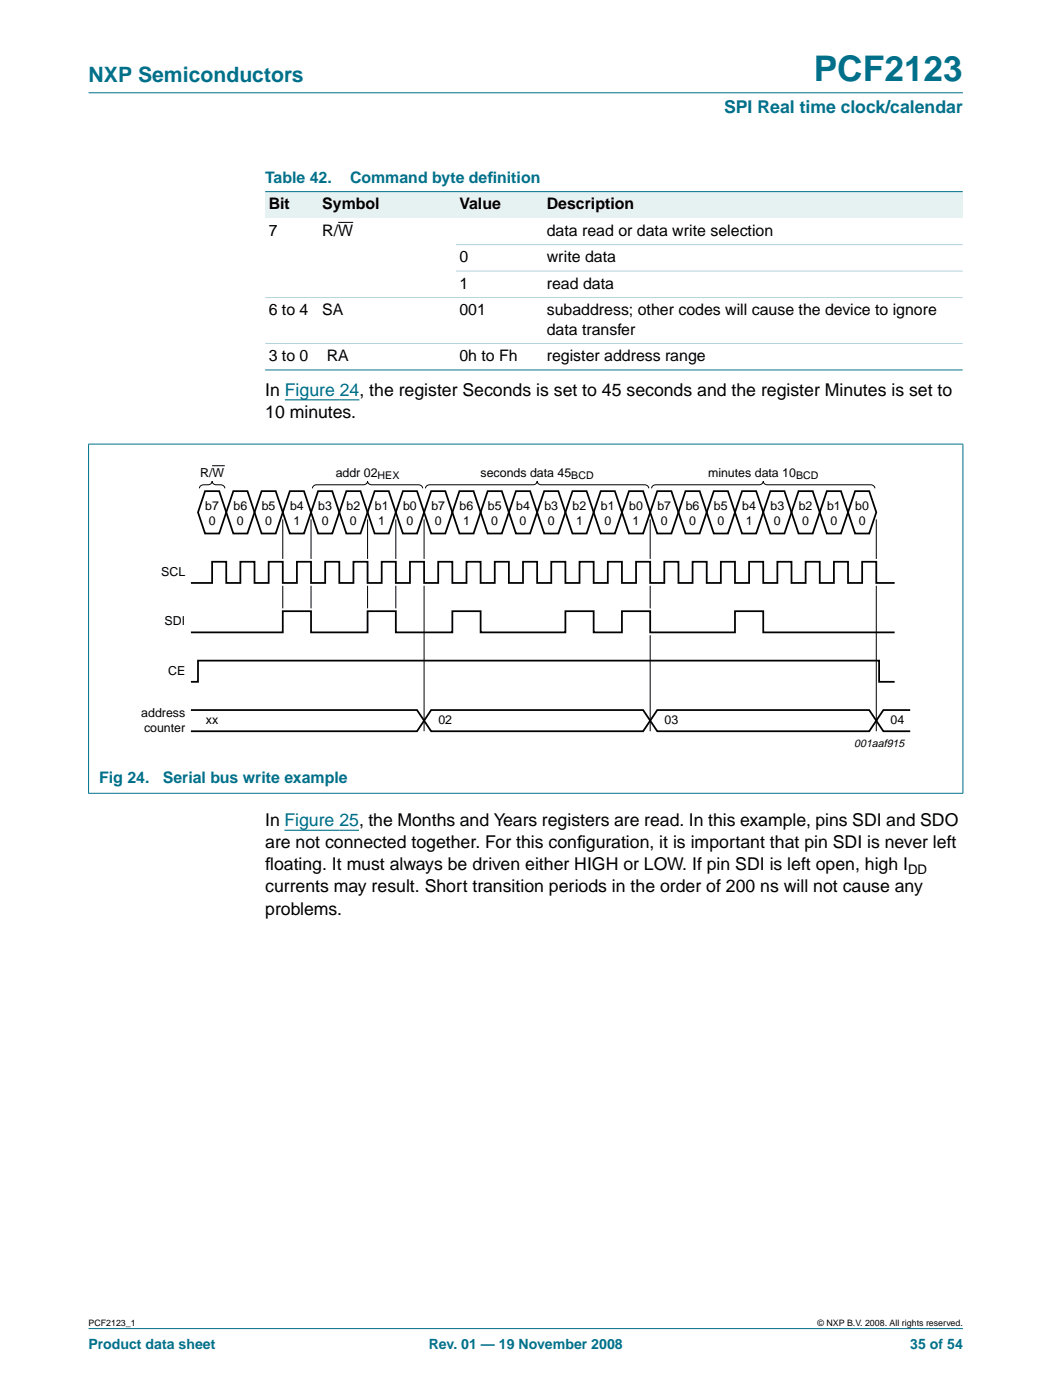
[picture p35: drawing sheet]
<svg xmlns="http://www.w3.org/2000/svg" width="210mm" height="280mm" viewBox="0 0 210 280" stroke-linecap="round" stroke-linejoin="round" font-family="sans-serif">
<defs><g id="words">
<text font-size="7.1" fill="#00708a" x="162.5" y="16.2">PCF2123</text>
<text font-size="4.2" fill="#00708a" x="17.7" y="16.4">NXP Semiconductors</text>
<text font-size="3.5" fill="#00708a" x="144.6" y="22.7">SPI Real time clock/calendar</text>
<g font-size="3.5">
<text x="53" y="79.1">In Figure 24, the register Seconds is set to 45 seconds and the register Minutes is set to</text>
<text x="53" y="83.5">10 minutes.</text>
<text x="53" y="165.1">In Figure 25, the Months and Years registers are read. In this example, pins SDI and SDO</text>
<text x="53" y="169.5">are not connected together. For this conf</text>
<text x="53" y="173.9">f</text>
<text x="53" y="173.9">loating. It must always be driven either HIGH or LOW. If pin SDI is left open, high I</text>
<text x="115.2" y="169.5">iguration, it is important that pin SDI is never left</text>
<text x="53" y="178.3">currents may result. Short transition periods in the order of 200 ns will not cause any</text>
<text x="53" y="182.7">problems.</text>
</g>
<g font-size="3.2" fill="#00708a">
<text x="53" y="36.5">Table 42.</text>
<text x="69.9" y="36.5">Command byte def</text>
<text x="97.4" y="36.5">inition</text>
<text x="19.8" y="156.4">Fig 24.</text>
<text x="32.5" y="156.4">Serial bus write example</text>
</g>
<g font-size="3.2">
<text x="53.7" y="41.8">Bit</text>
<text x="64.4" y="41.8">Symbol</text>
<text x="91.8" y="41.8">Value</text>
<text x="109.2" y="41.8">Description</text>
<text x="53.7" y="47.1">7</text>
<text x="64.4" y="47.1">R/W</text>
<text x="109.2" y="47.1">data read or data write selection</text>
<text x="91.8" y="52.4">0</text>
<text x="109.2" y="52.4">write data</text>
<text x="91.8" y="57.7">1</text>
<text x="109.2" y="57.7">read data</text>
<text x="53.7" y="63">6 to 4</text>
<text x="64.4" y="63">SA</text>
<text x="91.8" y="63">001</text>
<text x="109.2" y="63">subaddress; other codes will cause the device to ignore</text>
<text x="109.2" y="66.9">data transfer</text>
<text x="53.7" y="72.2">3 to 0</text>
<text x="65.2" y="72.2">RA</text>
<text x="91.8" y="72.2">0h to Fh</text>
<text x="109.2" y="72.2">register address range</text>
</g>
<g font-size="2.8" fill="#00708a">
<text x="17.7" y="269.5">Product data sheet</text>
<text x="85.6" y="269.5">Rev. 01 — 19 November 2008</text>
<text x="181.8" y="269.5">35 of 54</text>
</g>
<text font-size="2.6" x="181.4" y="174.6">DD</text>
<g font-size="2.5">
<text x="40" y="95.3">R/W</text>
<text x="67" y="95.3">addr 02</text>
<text x="96" y="95.3">seconds data 45</text>
<text x="141.4" y="95.3">minutes data 10</text>
<text x="41" y="101.8">b7</text>
<text x="46.6" y="101.8">b6</text>
<text x="52.3" y="101.8">b5</text>
<text x="57.9" y="101.8">b4</text>
<text x="63.6" y="101.8">b3</text>
<text x="69.2" y="101.8">b2</text>
<text x="74.9" y="101.8">b1</text>
<text x="80.5" y="101.8">b0</text>
<text x="86.1" y="101.8">b7</text>
<text x="91.8" y="101.8">b6</text>
<text x="97.4" y="101.8">b5</text>
<text x="103.1" y="101.8">b4</text>
<text x="108.7" y="101.8">b3</text>
<text x="114.4" y="101.8">b2</text>
<text x="120" y="101.8">b1</text>
<text x="125.7" y="101.8">b0</text>
<text x="131.3" y="101.8">b7</text>
<text x="136.9" y="101.8">b6</text>
<text x="142.6" y="101.8">b5</text>
<text x="148.2" y="101.8">b4</text>
<text x="153.9" y="101.8">b3</text>
<text x="159.5" y="101.8">b2</text>
<text x="165.2" y="101.8">b1</text>
<text x="170.8" y="101.8">b0</text>
<text x="41.7" y="104.8">0</text>
<text x="47.3" y="104.8">0</text>
<text x="53" y="104.8">0</text>
<text x="58.6" y="104.8">1</text>
<text x="64.3" y="104.8">0</text>
<text x="69.9" y="104.8">0</text>
<text x="75.5" y="104.8">1</text>
<text x="81.2" y="104.8">0</text>
<text x="86.8" y="104.8">0</text>
<text x="92.5" y="104.8">1</text>
<text x="98.1" y="104.8">0</text>
<text x="103.8" y="104.8">0</text>
<text x="109.4" y="104.8">0</text>
<text x="115.1" y="104.8">1</text>
<text x="120.7" y="104.8">0</text>
<text x="126.3" y="104.8">1</text>
<text x="132" y="104.8">0</text>
<text x="137.6" y="104.8">0</text>
<text x="143.3" y="104.8">0</text>
<text x="148.9" y="104.8">1</text>
<text x="154.6" y="104.8">0</text>
<text x="160.2" y="104.8">0</text>
<text x="165.9" y="104.8">0</text>
<text x="171.5" y="104.8">0</text>
<text x="32.2" y="115.1">SCL</text>
<text x="32.9" y="125">SDI</text>
<text x="33.6" y="134.8">CE</text>
<text x="28.2" y="143.3">address</text>
<text x="28.8" y="146.3">counter</text>
<text x="41.1" y="144.7">xx</text>
<text x="87.6" y="144.7">02</text>
<text x="132.7" y="144.7">03</text>
<text x="177.9" y="144.7">04</text>
</g>
<text font-size="2.2" x="170.6" y="149.2">001aaf915</text>
<g font-size="2.1">
<text x="75.4" y="95.8">HEX</text>
<text x="114.1" y="95.8">BCD</text>
<text x="159" y="95.8">BCD</text>
</g>
<g font-size="1.8">
<text x="17.7" y="264.9">PCF2123_1</text>
<text x="163.3" y="264.9">© NXP B.V. 2008. All rights reserved.</text>
</g>
</g></defs>
<g fill="#00708a" stroke="#00708a" stroke-width=".2">
<path d="M17.7 265.5h174.6z"/>
<path d="M17.7 18.5h174.6z"/>
</g>
<path d="M56.9 79.9h14.9M56.8 165.9h14.9" fill="none" stroke="#00f" stroke-width=".21"/>
<g fill="#e6f2f2">
<path d="M53 38.3h10.7v5.3h-10.7z" fill-rule="evenodd"/>
<path d="M63.7 38.3h27.4v5.3h-27.4z" fill-rule="evenodd"/>
<path d="M91.1 38.3h17.4v5.3h-17.4z" fill-rule="evenodd"/>
<path d="M108.5 38.3h83.8v5.3h-83.8z" fill-rule="evenodd"/>
</g>
<g fill="none" stroke="#000" stroke-width=".2">
<path d="M67.5 44.4h3M39.8 97.6a.79 .79 0 0 1 .9-.7h.8a.79 .79 0 0 0 .9-.7 .79 .79 0 0 0 .8 .7h.9a.79 .79 0 0 1 .8 .7M42.4 93.1h2.5M62.4 97.6a.79 .79 0 0 1 .8-.7h9.4a.79 .79 0 0 0 .8-.7 .79 .79 0 0 0 .9 .7h9.3a.79 .79 0 0 1 .8 .7M85 97.6a.79 .79 0 0 1 .8-.7h20.6a.79 .79 0 0 0 .9-.7 .79 .79 0 0 0 .8 .7h20.6a.79 .79 0 0 1 .9 .7M130.1 97.6a.79 .79 0 0 1 .9-.7h20.6a.79 .79 0 0 0 .8-.7 .79 .79 0 0 0 .9 .7h20.6a.79 .79 0 0 1 .8 .7M56.5 103.8v7.9M56.5 117.1v4.5M62.1 103.8v7.9M62.1 117.1v4.5M73.4 103.8v7.9M73.4 117.1v4.5"/>
<path d="M79.1 103.8v7.9M79.1 117.1v4.5M84.7 103.8v7.9M84.7 117.1v29M129.9 103.8v7.9M129.9 117.1v4.5M175 103.8v7.9M175 117.1v29M129.9 126.9v19.2"/>
</g>
<g fill="#00708a" stroke="#00708a" stroke-width=".2">
<path d="M53 38.3h139.3z"/>
<path d="M53 73.9h139.3z"/>
<path d="M17.7 88.8v69.7z"/>
<path d="M192.3 88.8v69.7z"/>
<path d="M17.6 88.7h174.8z"/>
<path d="M17.6 158.5h174.8z"/>
</g>
<g fill="#b3d4db" stroke="#b3d4db" stroke-width=".2">
<path d="M91.1 48.9h101.2z"/>
<path d="M91.1 54.2h101.2z"/>
<path d="M53 59.5h139.3z"/>
<path d="M53 68.6h139.3z"/>
</g>
<g fill="none" stroke="#000" stroke-width=".35">
<path d="M41 98.1h2.8l1.4 4.3-1.4 4.2h-2.8l-1.5-4.2zM46.6 98.1h2.8l1.4 4.3-1.4 4.2h-2.8l-1.4-4.2zM52.2 98.1h2.9l1.4 4.3-1.4 4.2h-2.9l-1.4-4.2zM57.9 98.1h2.8l1.4 4.3-1.4 4.2h-2.8l-1.4-4.2zM63.5 98.1h2.9l1.4 4.3-1.4 4.2h-2.9l-1.4-4.2zM69.2 98.1h2.8l1.4 4.3-1.4 4.2h-2.8l-1.4-4.2zM74.8 98.1h2.8l1.5 4.3-1.5 4.2h-2.8l-1.4-4.2zM80.5 98.1h2.8l1.4 4.3-1.4 4.2h-2.8l-1.4-4.2zM86.1 98.1h2.8l1.4 4.3-1.4 4.2h-2.8l-1.4-4.2zM91.8 98.1h2.8l1.4 4.3-1.4 4.2h-2.8l-1.5-4.2zM97.4 98.1h2.8l1.4 4.3-1.4 4.2h-2.8l-1.4-4.2zM103 98.1h2.9l1.4 4.3-1.4 4.2h-2.9l-1.4-4.2z"/>
<path d="M108.7 98.1h2.8l1.4 4.3-1.4 4.2h-2.8l-1.4-4.2zM114.3 98.1h2.9l1.4 4.3-1.4 4.2h-2.9l-1.4-4.2zM120 98.1h2.8l1.4 4.3-1.4 4.2h-2.8l-1.4-4.2zM125.6 98.1h2.8l1.5 4.3-1.5 4.2h-2.8l-1.4-4.2zM131.3 98.1h2.8l1.4 4.3-1.4 4.2h-2.8l-1.4-4.2zM136.9 98.1h2.8l1.4 4.3-1.4 4.2h-2.8l-1.4-4.2zM142.6 98.1h2.8l1.4 4.3-1.4 4.2h-2.8l-1.5-4.2zM148.2 98.1h2.8l1.4 4.3-1.4 4.2h-2.8l-1.4-4.2zM153.8 98.1h2.9l1.4 4.3-1.4 4.2h-2.9l-1.4-4.2zM159.5 98.1h2.8l1.4 4.3-1.4 4.2h-2.8l-1.4-4.2zM165.1 98.1h2.9l1.4 4.3-1.4 4.2h-2.9l-1.4-4.2zM170.8 98.1h2.8l1.4 4.3-1.4 4.2h-2.8l-1.4-4.2z"/>
<path d="M38.1 116.5h4.3v-4.2h2.8v4.2h2.8v-4.2h2.8v4.2h2.9v-4.2h2.8v4.2h2.8v-4.2h2.8v4.2h2.8v-4.2h2.9v4.2h2.8v-4.2h2.8v4.2h2.8v-4.2h2.9v4.2h2.8v-4.2h2.8v4.2h2.8v-4.2h2.8v4.2h2.9v-4.2h2.8v4.2h2.8v-4.2h2.8v4.2h2.9v-4.2h2.8v4.2h2.8v-4.2h2.8v4.2h2.8v-4.2h2.9v4.2h2.8v-4.2h2.8v4.2h2.8v-4.2h2.9v4.2h2.8v-4.2h2.8v4.2h2.8v-4.2h2.8v4.2h2.9v-4.2h2.8v4.2h2.8v-4.2h2.8v4.2h2.9v-4.2h2.8v4.2h2.8v-4.2h2.8v4.2h2.8v-4.2h2.9v4.2h2.8v-4.2h2.8v4.2h3.7M38.1 126.4h18.4v-4.3h5.6v4.3h11.3v-4.3h5.7v4.3h11.2v-4.3h5.7v4.3h16.9v-4.3h5.7v4.3h5.6v-4.3h5.7v4.3h16.9v-4.3h5.6v4.3h26.3M38.1 136.2h1.4v-4.2h136.1v4.2h3.1M38.1 141.9h45.2l2.8 4.2h42.3l2.9-4.2h42.3l2.8 4.2h5.4M181.8 141.9h-5.4l-2.8 4.2h-42.3l-2.9-4.2h-42.3l-2.8 4.2h-45.2"/>
</g>
<use href="#words"/>
</svg>
